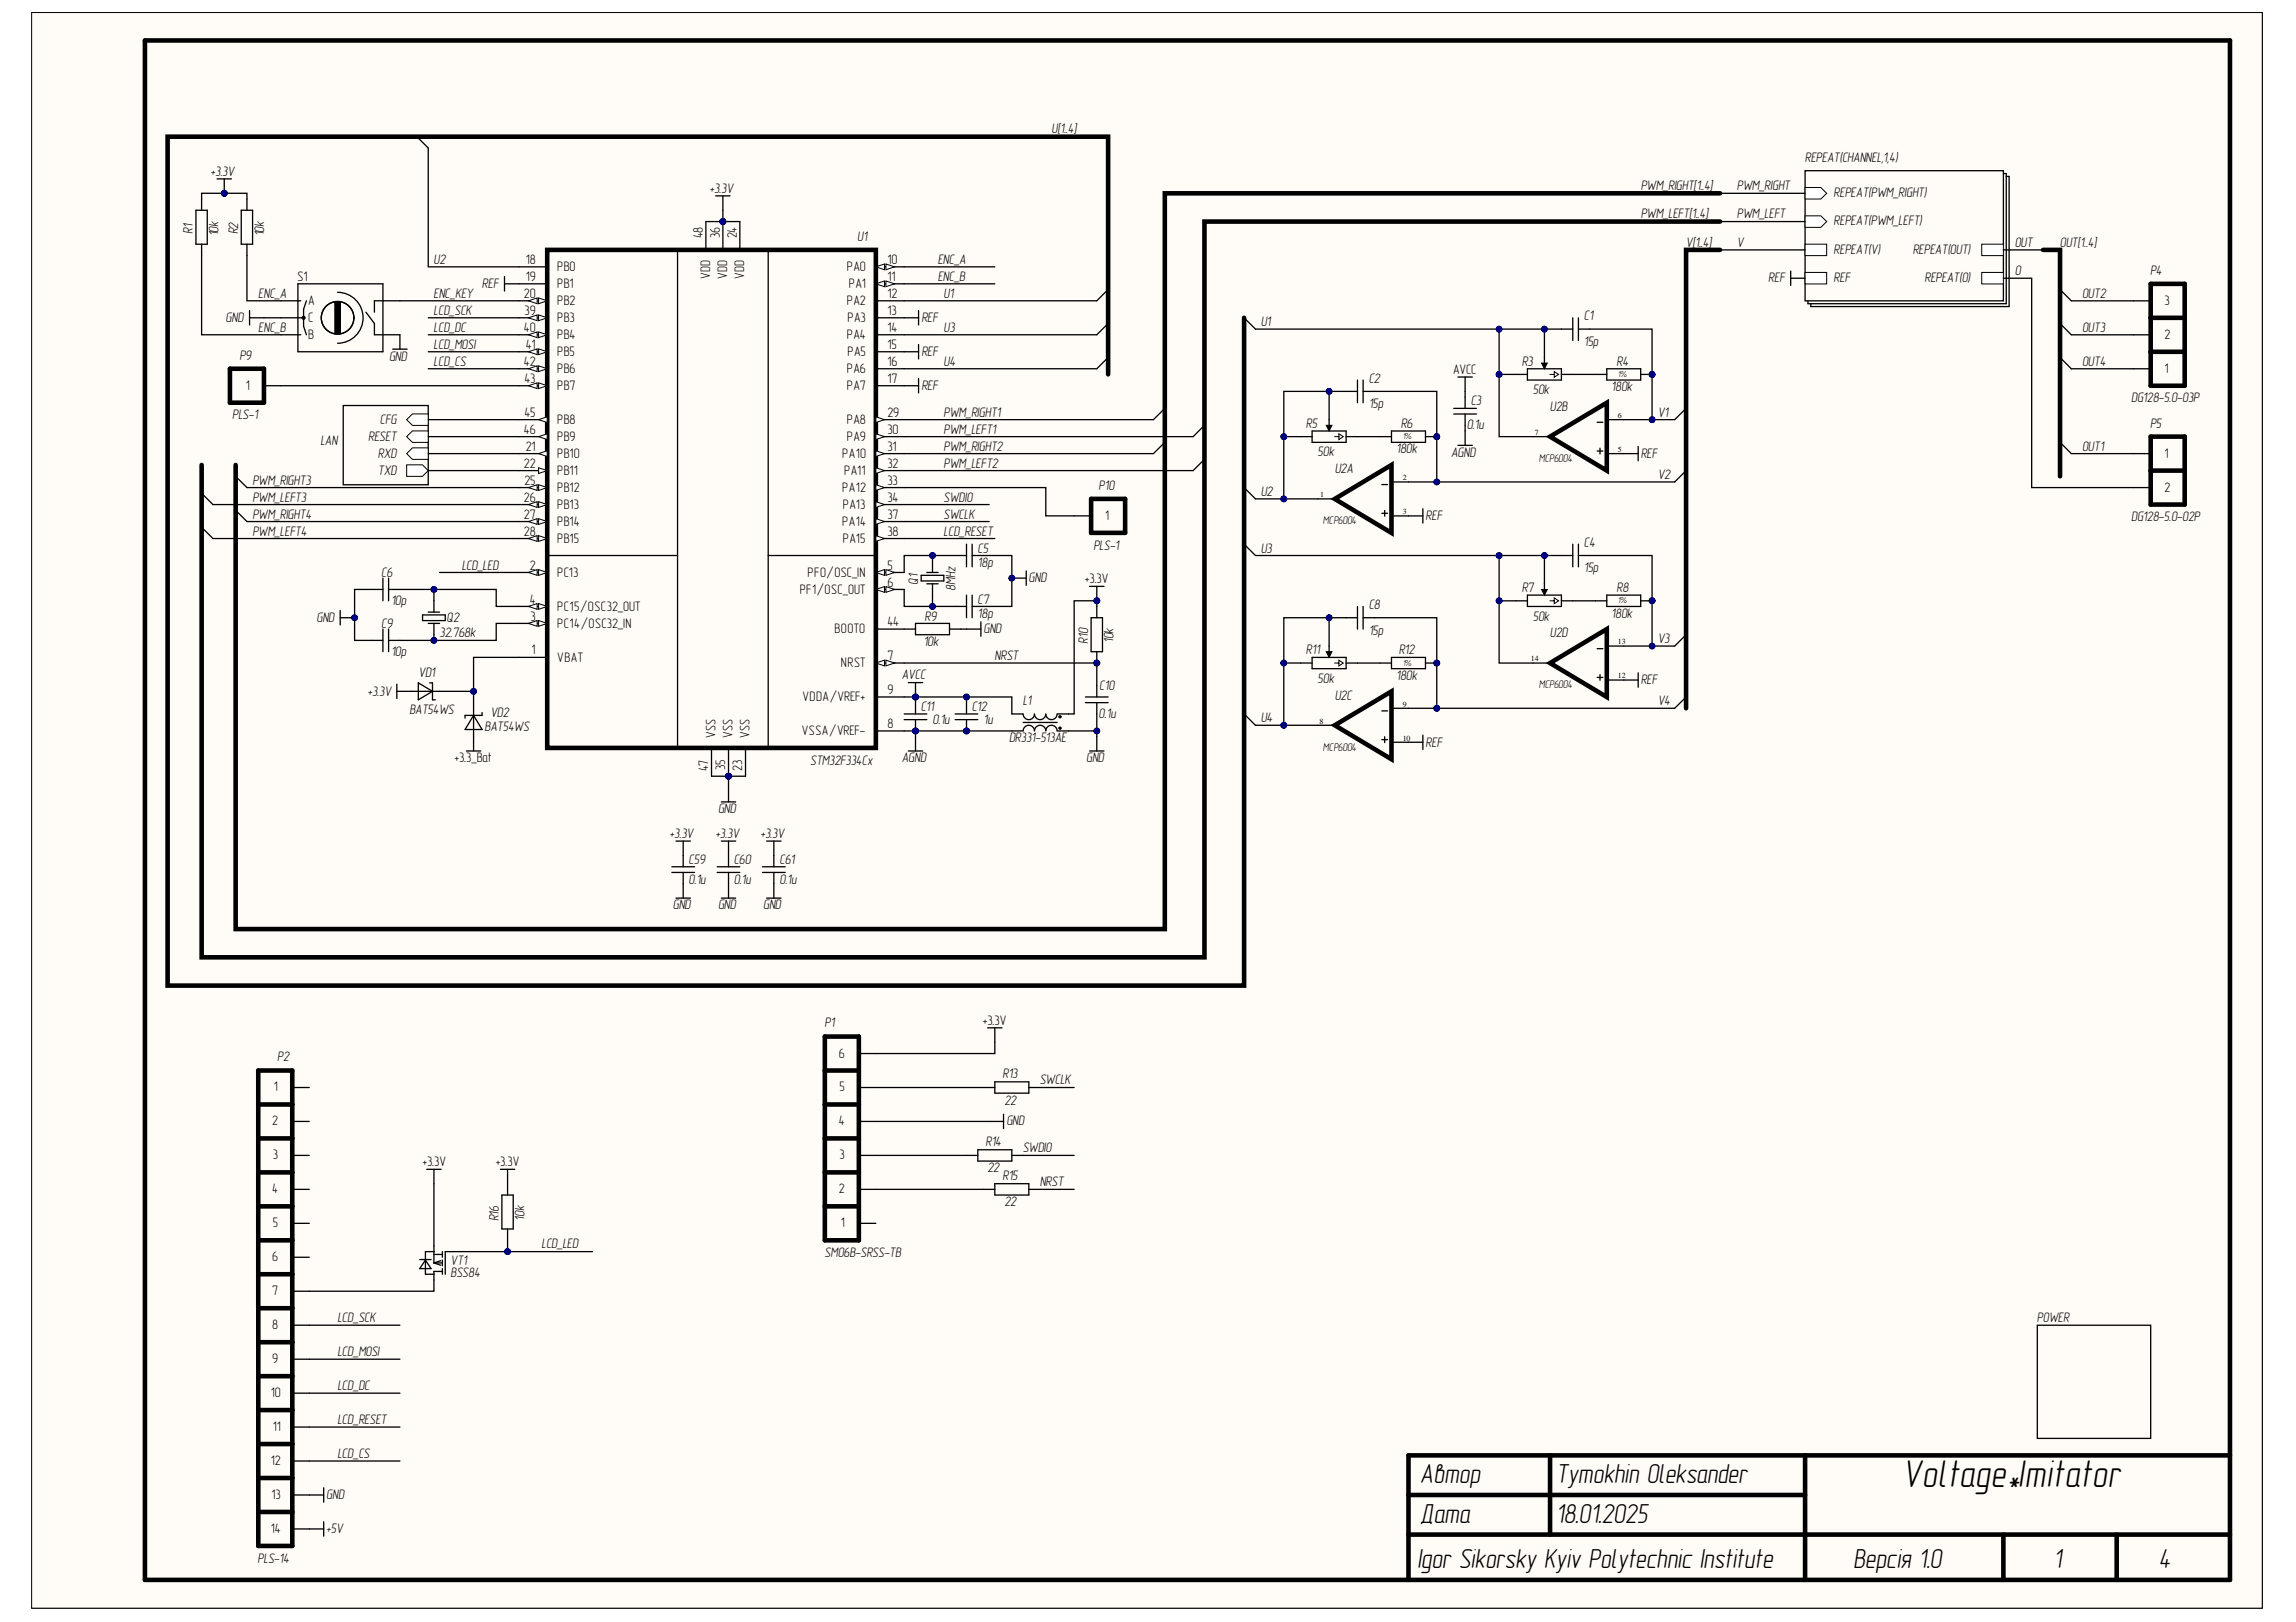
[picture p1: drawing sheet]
<svg xmlns="http://www.w3.org/2000/svg" width="297mm" height="210mm" viewBox="0 0 297 210" stroke-linecap="round" stroke-linejoin="round" font-family="sans-serif">
<defs><g id="words">
<g font-size="5">
<text x="246.1" y="192.4">Voltage Imitator</text>
<text x="259.1" y="194.6">*</text>
</g>
<g font-size="3.6">
<text x="183.7" y="192">Автор</text>
<text x="201.3" y="192">Tymokhin Oleksander</text>
<text x="183.7" y="197">Дата</text>
<text x="201.3" y="197">18.01.2025</text>
<text x="183.3" y="203">Igor Sikorsky Kyiv Polytechnic Institute</text>
<text x="239.8" y="203">Версiя 1.0</text>
<text x="265.6" y="203">1</text>
<text x="279.3" y="203">4</text>
</g>
<g font-size="1.8">
<text x="136" y="17.2">U[1..4]</text>
<text x="27.2" y="22.7">+3.3V</text>
<text x="233.5" y="21">REPEAT(CHANNEL,1,4)</text>
<text x="91.8" y="24.9">+3.3V</text>
<text x="212.3" y="24.6">PWM_RIGHT[1..4]</text>
<text x="212.3" y="28.2">PWM_LEFT[1..4]</text>
<text x="224.7" y="24.6">PWM_RIGHT</text>
<text x="224.7" y="28.2">PWM_LEFT</text>
<text x="237.2" y="29.2">REPEAT(PWM_LEFT)</text>
<text x="237.2" y="25.5">REPEAT(PWM_RIGHT)</text>
<text x="25" y="30.3" transform="rotate(-90 25 30.3)">R1</text>
<text x="28.3" y="30.6" transform="rotate(-90 28.3 30.6)">10k</text>
<text x="30.8" y="30.3" transform="rotate(-90 30.8 30.3)">R2</text>
<text x="34.2" y="30.6" transform="rotate(-90 34.2 30.6)">10k</text>
<text x="56.1" y="34.1">U2</text>
<text x="68" y="34.1">18</text>
<text x="72.1" y="35.1">PB0</text>
<text x="90.9" y="30.8" transform="rotate(-90 90.9 30.8)">48</text>
<text x="93.1" y="30.8" transform="rotate(-90 93.1 30.8)">36</text>
<text x="95.3" y="30.8" transform="rotate(-90 95.3 30.8)">24</text>
<text x="109.6" y="35.1">PA0</text>
<text x="110.9" y="31.2">U1</text>
<text x="114.8" y="34.1">10</text>
<text x="121.3" y="34.1">ENC_A</text>
<text x="218.1" y="31.9">V[1..4]</text>
<text x="224.7" y="31.9">V</text>
<text x="237.2" y="32.9">REPEAT(V)</text>
<text x="247.5" y="32.9">REPEAT(OUT)</text>
<text x="260.7" y="31.9">OUT</text>
<text x="260.7" y="35.6">O</text>
<text x="266.5" y="31.9">OUT[1..4]</text>
<text x="278.2" y="35.6">P4</text>
<text x="29.2" y="41.7">GND</text>
<text x="33.4" y="38.5">ENC_A</text>
<text x="38.5" y="36.3">S1</text>
<text x="39.8" y="39.5">A</text>
<text x="39.8" y="41.7">C</text>
<text x="56.1" y="40.7">LCD_SCK</text>
<text x="56.1" y="38.5">ENC_KEY</text>
<text x="62.4" y="37.3">REF</text>
<text x="67.8" y="38.5">20</text>
<text x="67.8" y="40.7">39</text>
<text x="68" y="36.3">19</text>
<text x="72.1" y="41.7">PB3</text>
<text x="72.1" y="39.5">PB2</text>
<text x="72.1" y="37.3">PB1</text>
<text x="91.9" y="36.1" transform="rotate(-90 91.9 36.1)">VDD</text>
<text x="94.1" y="36.1" transform="rotate(-90 94.1 36.1)">VDD</text>
<text x="96.3" y="36.1" transform="rotate(-90 96.3 36.1)">VDD</text>
<text x="109.6" y="39.5">PA2</text>
<text x="109.6" y="41.7">PA3</text>
<text x="109.8" y="37.3">PA1</text>
<text x="114.8" y="40.7">13</text>
<text x="114.8" y="38.5">12</text>
<text x="114.8" y="36.3">11</text>
<text x="119.2" y="41.7">REF</text>
<text x="121.3" y="36.3">ENC_B</text>
<text x="122.1" y="38.5">U1</text>
<text x="204.9" y="41.4">C1</text>
<text x="228.8" y="36.5">REF</text>
<text x="237.2" y="36.5">REF</text>
<text x="249" y="36.5">REPEAT(O)</text>
<text x="269.4" y="38.5">OUT2</text>
<text x="280" y="39.5">3</text>
<text x="31" y="46.6">P9</text>
<text x="33.4" y="42.9">ENC_B</text>
<text x="39.8" y="43.9">B</text>
<text x="50.3" y="46.7">GND</text>
<text x="56.1" y="45.1">LCD_MOSI</text>
<text x="56.1" y="42.9">LCD_DC</text>
<text x="56.1" y="47.3">LCD_CS</text>
<text x="67.8" y="47.3">42</text>
<text x="67.8" y="42.9">40</text>
<text x="68" y="45.1">41</text>
<text x="72.1" y="46.1">PB5</text>
<text x="72.1" y="43.9">PB4</text>
<text x="109.6" y="43.9">PA4</text>
<text x="109.6" y="46.1">PA5</text>
<text x="114.8" y="47.3">16</text>
<text x="114.8" y="45.1">15</text>
<text x="114.8" y="42.9">14</text>
<text x="119.2" y="46.1">REF</text>
<text x="122.1" y="42.9">U3</text>
<text x="122.1" y="47.3">U4</text>
<text x="163.1" y="42.2">U1</text>
<text x="196.9" y="47.3">R3</text>
<text x="204.9" y="44.8">15p</text>
<text x="209.1" y="47.3">R4</text>
<text x="269.4" y="42.9">OUT3</text>
<text x="269.4" y="47.3">OUT4</text>
<text x="280" y="43.9">2</text>
<text x="31.8" y="50.5">1</text>
<text x="67.8" y="53.9">45</text>
<text x="67.8" y="49.5">43</text>
<text x="72.1" y="48.3">PB6</text>
<text x="72.1" y="50.5">PB7</text>
<text x="109.6" y="48.3">PA6</text>
<text x="109.6" y="50.5">PA7</text>
<text x="114.8" y="53.9">29</text>
<text x="114.8" y="49.5">17</text>
<text x="119.2" y="50.5">REF</text>
<text x="122.1" y="53.9">PWM_RIGHT1</text>
<text x="177.1" y="49.5">C2</text>
<text x="177.1" y="52.8">15p</text>
<text x="188" y="48.3">AVCC</text>
<text x="190.3" y="52.4">C3</text>
<text x="198.3" y="51">50k</text>
<text x="200.5" y="53.2">U2B</text>
<text x="208.5" y="50.6">180k</text>
<text x="214.5" y="53.9">V1</text>
<text x="275.7" y="52.1">DG128-5.0-03P</text>
<text x="280" y="48.3">1</text>
<text x="30" y="54.3">PLS-1</text>
<text x="41.5" y="57.6">LAN</text>
<text x="47.6" y="57.1">RESET</text>
<text x="48.9" y="59.3">RXD</text>
<text x="49.2" y="54.9">CFG</text>
<text x="67.8" y="56.1">46</text>
<text x="68" y="58.3">21</text>
<text x="72.1" y="54.9">PB8</text>
<text x="72.1" y="57.1">PB9</text>
<text x="72.1" y="59.3">PB10</text>
<text x="109" y="59.3">PA10</text>
<text x="109.6" y="57.1">PA9</text>
<text x="109.6" y="54.9">PA8</text>
<text x="114.8" y="56.1">30</text>
<text x="114.8" y="58.3">31</text>
<text x="122.1" y="56.1">PWM_LEFT1</text>
<text x="122.1" y="58.3">PWM_RIGHT2</text>
<text x="168.9" y="55.4">R5</text>
<text x="170.5" y="59">50k</text>
<text x="180.6" y="58.7">180k</text>
<text x="181.2" y="55.4">R6</text>
<text x="187.7" y="59.1">AGND</text>
<text x="189.8" y="55.5">0.1u</text>
<text x="212.3" y="59.3">REF</text>
<text x="269.4" y="58.3">OUT1</text>
<text x="278.2" y="55.4">P5</text>
<text x="280" y="59.3">1</text>
<text x="32.7" y="62.7">PWM_RIGHT3</text>
<text x="32.7" y="64.9">PWM_LEFT3</text>
<text x="48.9" y="61.4">TXD</text>
<text x="67.8" y="60.5">22</text>
<text x="67.8" y="64.9">26</text>
<text x="67.8" y="62.7">25</text>
<text x="72.1" y="61.4">PB11</text>
<text x="72.1" y="63.6">PB12</text>
<text x="72.1" y="65.8">PB13</text>
<text x="109" y="63.6">PA12</text>
<text x="109" y="65.8">PA13</text>
<text x="109.2" y="61.4">PA11</text>
<text x="114.8" y="64.9">34</text>
<text x="114.8" y="62.7">33</text>
<text x="114.8" y="60.5">32</text>
<text x="122.1" y="60.5">PWM_LEFT2</text>
<text x="122.1" y="64.9">SWDIO</text>
<text x="142.1" y="63.4">P10</text>
<text x="163.1" y="64.2">U2</text>
<text x="172.7" y="61.2">U2A</text>
<text x="214.5" y="62">V2</text>
<text x="280" y="63.6">2</text>
<text x="32.7" y="69.3">PWM_LEFT4</text>
<text x="32.7" y="67.1">PWM_RIGHT4</text>
<text x="67.8" y="67.1">27</text>
<text x="67.8" y="69.3">28</text>
<text x="72.1" y="68">PB14</text>
<text x="72.1" y="70.2">PB15</text>
<text x="109" y="68">PA14</text>
<text x="109" y="70.2">PA15</text>
<text x="114.8" y="69.3">38</text>
<text x="114.8" y="67.1">37</text>
<text x="122.1" y="67.1">SWCLK</text>
<text x="122.1" y="69.3">LCD_RESET</text>
<text x="126.5" y="71.5">C5</text>
<text x="141.5" y="71.2">PLS-1</text>
<text x="143" y="67.3">1</text>
<text x="163.1" y="71.5">U3</text>
<text x="184.4" y="67.3">REF</text>
<text x="204.9" y="70.7">C4</text>
<text x="275.7" y="67.5">DG128-5.0-02P</text>
<text x="49.3" y="74.6">C6</text>
<text x="59.7" y="73.7">LCD_LED</text>
<text x="68.5" y="73.7">2</text>
<text x="72.1" y="74.6">PC13</text>
<text x="103.5" y="76.8">PF1/OSC_OUT</text>
<text x="104.5" y="74.6">PF0/OSC_IN</text>
<text x="114.8" y="75.9">6</text>
<text x="114.8" y="73.7">5</text>
<text x="118.8" y="75.7" transform="rotate(-90 118.8 75.7)">Q1</text>
<text x="123.6" y="76.5" transform="rotate(-90 123.6 76.5)">8MHz</text>
<text x="126.5" y="73.4">18p</text>
<text x="133.1" y="75.3">GND</text>
<text x="140.4" y="75.5">+3.3V</text>
<text x="196.9" y="76.6">R7</text>
<text x="204.9" y="74">15p</text>
<text x="209.1" y="76.6">R8</text>
<text x="40.9" y="80.5">GND</text>
<text x="49.3" y="81.2">C9</text>
<text x="50.6" y="78.3">10p</text>
<text x="56.9" y="82.5">32.768k</text>
<text x="57.8" y="80.5">Q2</text>
<text x="68.5" y="78.1">4</text>
<text x="68.6" y="80.3">3</text>
<text x="72.1" y="79">PC15/OSC32_OUT</text>
<text x="72.1" y="81.2">PC14/OSC32_IN</text>
<text x="107.9" y="81.9">BOOT0</text>
<text x="114.8" y="81">44</text>
<text x="119.5" y="83.6">10k</text>
<text x="119.6" y="80.3">R9</text>
<text x="126.5" y="78.1">C7</text>
<text x="126.5" y="80">18p</text>
<text x="127.2" y="81.9">GND</text>
<text x="140.8" y="83.3" transform="rotate(-90 140.8 83.3)">R10</text>
<text x="144.1" y="83.3" transform="rotate(-90 144.1 83.3)">10k</text>
<text x="177.1" y="78.8">C8</text>
<text x="177.1" y="82.2">15p</text>
<text x="198.3" y="80.3">50k</text>
<text x="200.5" y="82.5">U2D</text>
<text x="208.5" y="80">180k</text>
<text x="214.5" y="83.2">V3</text>
<text x="50.6" y="84.9">10p</text>
<text x="54.1" y="87.6">VD1</text>
<text x="68.8" y="84.7">1</text>
<text x="72.1" y="85.6">VBAT</text>
<text x="108.8" y="86.3">NRST</text>
<text x="114.8" y="85.4">7</text>
<text x="114.8" y="89.8">9</text>
<text x="116.7" y="87.9">AVCC</text>
<text x="128.7" y="85.4">NRST</text>
<text x="142.2" y="89.3">C10</text>
<text x="168.9" y="84.7">R11</text>
<text x="170.5" y="88.3">50k</text>
<text x="180.6" y="88">180k</text>
<text x="181" y="84.7">R12</text>
<text x="212.3" y="88.5">REF</text>
<text x="47.5" y="90">+3.3V</text>
<text x="53" y="92.4">BAT54WS</text>
<text x="62.7" y="94.6">BAT54WS</text>
<text x="63.5" y="92.7">VD2</text>
<text x="92.6" y="95.5" transform="rotate(-90 92.6 95.5)">VSS</text>
<text x="94.8" y="95.5" transform="rotate(-90 94.8 95.5)">VSS</text>
<text x="97" y="95.5" transform="rotate(-90 97 95.5)">VSS</text>
<text x="103.7" y="95.1">VSSA/VREF-</text>
<text x="103.8" y="90.7">VDDA/VREF+</text>
<text x="114.8" y="94.2">8</text>
<text x="119.1" y="92">C11</text>
<text x="120.6" y="93.7">0.1u</text>
<text x="125.7" y="92">C12</text>
<text x="127.2" y="93.7">1u</text>
<text x="132.3" y="91.3">L1</text>
<text x="142.1" y="92.9">0.1u</text>
<text x="163.1" y="93.5">U4</text>
<text x="172.7" y="90.5">U2C</text>
<text x="214.5" y="91.3">V4</text>
<text x="58.8" y="98.6">+3.3_Bat</text>
<text x="91.6" y="99.8" transform="rotate(-90 91.6 99.8)">47</text>
<text x="93.8" y="99.7" transform="rotate(-90 93.8 99.7)">35</text>
<text x="96" y="99.7" transform="rotate(-90 96 99.7)">23</text>
<text x="104.8" y="99">STM32F334Cx</text>
<text x="116.7" y="98.6">AGND</text>
<text x="130.5" y="96">DR331-513AE</text>
<text x="140.5" y="98.6">GND</text>
<text x="184.4" y="96.6">REF</text>
<text x="92.9" y="105.2">GND</text>
<text x="86.6" y="108.4">+3.3V</text>
<text x="89.1" y="111.7">C59</text>
<text x="92.6" y="108.4">+3.3V</text>
<text x="94.9" y="111.7">C60</text>
<text x="98.4" y="108.4">+3.3V</text>
<text x="100.8" y="111.7">C61</text>
<text x="87.1" y="117.7">GND</text>
<text x="89.1" y="114.4">0.1u</text>
<text x="92.9" y="117.7">GND</text>
<text x="94.9" y="114.4">0.1u</text>
<text x="98.7" y="117.7">GND</text>
<text x="100.8" y="114.4">0.1u</text>
<text x="35.9" y="137.4">P2</text>
<text x="106.7" y="133">P1</text>
<text x="108.5" y="136.9">6</text>
<text x="127.2" y="132.6">+3.3V</text>
<text x="35.4" y="141.2">1</text>
<text x="108.6" y="141.2">5</text>
<text x="129.7" y="139.6">R13</text>
<text x="129.9" y="142.9">22</text>
<text x="134.5" y="140.3">SWCLK</text>
<text x="35.2" y="145.6">2</text>
<text x="108.5" y="145.6">4</text>
<text x="127.5" y="148.3">R14</text>
<text x="130.2" y="145.6">GND</text>
<text x="132.3" y="149.1">SWDIO</text>
<text x="35.2" y="154.4">4</text>
<text x="35.3" y="150">3</text>
<text x="54.7" y="150.9">+3.3V</text>
<text x="64.1" y="150.9">+3.3V</text>
<text x="108.5" y="154.4">2</text>
<text x="108.6" y="150">3</text>
<text x="127.7" y="151.7">22</text>
<text x="129.7" y="152.7">R15</text>
<text x="134.5" y="153.5">NRST</text>
<text x="35.3" y="158.8">5</text>
<text x="64.5" y="158.1" transform="rotate(-90 64.5 158.1)">R16</text>
<text x="67.8" y="158" transform="rotate(-90 67.8 158)">10k</text>
<text x="70" y="161.5">LCD_LED</text>
<text x="108.8" y="158.8">1</text>
<text x="129.9" y="156.1">22</text>
<text x="35.2" y="163.2">6</text>
<text x="35.2" y="167.6">7</text>
<text x="58.3" y="163.7">VT1</text>
<text x="58.3" y="165.3">BSS84</text>
<text x="106.7" y="162.7">SM06B-SRSS-TB</text>
<text x="35.2" y="172">8</text>
<text x="43.7" y="171.1">LCD_SCK</text>
<text x="263.5" y="171.1">POWER</text>
<text x="35.2" y="176.4">9</text>
<text x="43.7" y="175.5">LCD_MOSI</text>
<text x="43.7" y="179.9">LCD_DC</text>
<text x="35" y="180.8">10</text>
<text x="35.3" y="185.2">11</text>
<text x="43.7" y="184.3">LCD_RESET</text>
<text x="35" y="189.6">12</text>
<text x="43.7" y="188.7">LCD_CS</text>
<text x="35.1" y="194">13</text>
<text x="42.2" y="194">GND</text>
<text x="33.3" y="202.3">PLS-14</text>
<text x="35" y="198.4">14</text>
<text x="42.2" y="198.4">+5V</text>
</g>
<g font-size="1.5">
<text x="199.1" y="59.8">MCP6004</text>
<text x="171.1" y="67.9">MCP6004</text>
<text x="199.1" y="89.1">MCP6004</text>
<text x="171.1" y="97.2">MCP6004</text>
</g>
<g font-size="1.1">
<text x="209.3" y="48.8">1%</text>
<text x="181.5" y="56.8">1%</text>
<text x="209.3" y="78">1%</text>
<text x="181.5" y="86.1">1%</text>
</g>
<g font-size="1">
<text x="198.6" y="56.3">7</text>
<text x="209.3" y="58.5">5</text>
<text x="209.3" y="54.1">6</text>
<text x="170.8" y="64.3">1</text>
<text x="181.5" y="62.1">2</text>
<text x="181.5" y="66.5">3</text>
<text x="209.3" y="83.3">13</text>
<text x="198" y="85.5">14</text>
<text x="209.3" y="87.7">12</text>
<text x="170.7" y="93.7">8</text>
<text x="181.5" y="95.9">10</text>
<text x="181.5" y="91.5">9</text>
</g>
</g></defs>
<path d="M4.1 1.6h288.6v206.5h-288.6z" fill-rule="evenodd" fill="#fffcf8"/>
<path d="M4.1 1.6h288.6v206.5h-288.6z" fill="none" stroke="#000" stroke-width=".13"/>
<path d="M4.1 1.6h288.6v206.5h-288.6z" fill-rule="evenodd" fill="#fffcf8"/>
<path d="M4.1 1.6h288.6v206.5h-288.6z" fill="none" stroke="#000" stroke-width=".13"/>
<path d="M18.7 5.2h269.8v199.3h-269.8zM182.2 198.6h106.3M182.2 193.5h51.3M200.5 188.3v10.3M233.5 188.3v16.2M259.2 198.6v5.9M273.8 198.6v5.9M288.5 188.3h-106.3v16.2" fill="none" stroke="#000" stroke-width=".59"/>
<circle cx="94.3" cy="100.5" r=".37" fill="#000080"/>
<circle cx="94.3" cy="100.5" r=".37" fill="none" stroke="#000080" stroke-width=".13"/>
<circle cx="93.5" cy="28.7" r=".37" fill="#000080"/>
<circle cx="93.5" cy="28.7" r=".37" fill="none" stroke="#000080" stroke-width=".13"/>
<path d="M70.8 32.3h42.5v64.5h-42.5z" fill="none" stroke="#000" stroke-width=".59"/>
<path d="M113.3 76.3h3.7" fill="none" stroke="#000" stroke-width=".17"/>
<path d="M113.3 76.3l1.1-.4v.8z" fill="#f8fcff"/>
<path d="M113.3 76.3l1.1-.4v.8z" fill="none" stroke="#000" stroke-width=".13"/>
<path d="M114.6 75.9l1.1 .4-1.1 .4z" fill="#f8fcff"/>
<path d="M114.6 75.9l1.1 .4-1.1 .4z" fill="none" stroke="#000" stroke-width=".13"/>
<path d="M113.3 74.1h3.7" fill="none" stroke="#000" stroke-width=".17"/>
<path d="M113.3 74.1l1.1-.4v.8z" fill="#f8fcff"/>
<path d="M113.3 74.1l1.1-.4v.8z" fill="none" stroke="#000" stroke-width=".13"/>
<path d="M114.6 73.7l1.1 .4-1.1 .4z" fill="#f8fcff"/>
<path d="M114.6 73.7l1.1 .4-1.1 .4z" fill="none" stroke="#000" stroke-width=".13"/>
<path d="M67.1 54.3h3.7" fill="none" stroke="#000" stroke-width=".17"/>
<path d="M69.7 54.3l1.1-.4v.8z" fill="#f8fcff"/>
<path d="M69.7 54.3l1.1-.4v.8z" fill="none" stroke="#000" stroke-width=".13"/>
<path d="M67.1 56.5h3.7" fill="none" stroke="#000" stroke-width=".17"/>
<path d="M69.7 56.5l1.1-.4v.8z" fill="#f8fcff"/>
<path d="M69.7 56.5l1.1-.4v.8z" fill="none" stroke="#000" stroke-width=".13"/>
<path d="M67.1 47.7h3.7" fill="none" stroke="#000" stroke-width=".17"/>
<path d="M69.7 47.3l1.1 .4-1.1 .4z" fill="#f8fcff"/>
<path d="M69.7 47.3l1.1 .4-1.1 .4z" fill="none" stroke="#000" stroke-width=".13"/>
<path d="M68.4 47.7l1.1-.4v.8z" fill="#f8fcff"/>
<path d="M68.4 47.7l1.1-.4v.8z" fill="none" stroke="#000" stroke-width=".13"/>
<path d="M67.1 45.5h3.7" fill="none" stroke="#000" stroke-width=".17"/>
<path d="M69.7 45.1l1.1 .4-1.1 .4z" fill="#f8fcff"/>
<path d="M69.7 45.1l1.1 .4-1.1 .4z" fill="none" stroke="#000" stroke-width=".13"/>
<path d="M68.4 45.5l1.1-.4v.8z" fill="#f8fcff"/>
<path d="M68.4 45.5l1.1-.4v.8z" fill="none" stroke="#000" stroke-width=".13"/>
<path d="M67.1 43.3h3.7" fill="none" stroke="#000" stroke-width=".17"/>
<path d="M69.7 43l1.1 .3-1.1 .4z" fill="#f8fcff"/>
<path d="M69.7 43l1.1 .3-1.1 .4z" fill="none" stroke="#000" stroke-width=".13"/>
<path d="M68.4 43.3l1.1-.3v.7z" fill="#f8fcff"/>
<path d="M68.4 43.3l1.1-.3v.7z" fill="none" stroke="#000" stroke-width=".13"/>
<path d="M67.1 41.1h3.7" fill="none" stroke="#000" stroke-width=".17"/>
<path d="M69.7 40.8l1.1 .3-1.1 .4z" fill="#f8fcff"/>
<path d="M69.7 40.8l1.1 .3-1.1 .4z" fill="none" stroke="#000" stroke-width=".13"/>
<path d="M68.4 41.1l1.1-.3v.7z" fill="#f8fcff"/>
<path d="M68.4 41.1l1.1-.3v.7z" fill="none" stroke="#000" stroke-width=".13"/>
<path d="M67.1 38.9h3.7" fill="none" stroke="#000" stroke-width=".17"/>
<path d="M69.7 38.6l1.1 .3-1.1 .4z" fill="#f8fcff"/>
<path d="M69.7 38.6l1.1 .3-1.1 .4z" fill="none" stroke="#000" stroke-width=".13"/>
<path d="M68.4 38.9l1.1-.3v.7z" fill="#f8fcff"/>
<path d="M68.4 38.9l1.1-.3v.7z" fill="none" stroke="#000" stroke-width=".13"/>
<path d="M67.1 36.7h3.7M67.1 34.5h3.7M113.3 56.5h3.7" fill="none" stroke="#000" stroke-width=".17"/>
<path d="M113.3 56.1l1.1 .4-1.1 .4z" fill="#f8fcff"/>
<path d="M113.3 56.1l1.1 .4-1.1 .4z" fill="none" stroke="#000" stroke-width=".13"/>
<path d="M113.3 54.3h3.7" fill="none" stroke="#000" stroke-width=".17"/>
<path d="M113.3 53.9l1.1 .4-1.1 .4z" fill="#f8fcff"/>
<path d="M113.3 53.9l1.1 .4-1.1 .4z" fill="none" stroke="#000" stroke-width=".13"/>
<path d="M113.3 38.9h3.7M113.3 47.7h3.7M113.3 45.5h3.7M113.3 43.3h3.7M113.3 41.1h3.7M113.3 69.7h3.7" fill="none" stroke="#000" stroke-width=".17"/>
<path d="M113.3 69.3l1.1 .4-1.1 .4z" fill="#f8fcff"/>
<path d="M113.3 69.3l1.1 .4-1.1 .4z" fill="none" stroke="#000" stroke-width=".13"/>
<path d="M113.3 67.5h3.7" fill="none" stroke="#000" stroke-width=".17"/>
<path d="M113.3 67.1l1.1 .4-1.1 .4z" fill="#f8fcff"/>
<path d="M113.3 67.1l1.1 .4-1.1 .4z" fill="none" stroke="#000" stroke-width=".13"/>
<path d="M113.3 65.3h3.7" fill="none" stroke="#000" stroke-width=".17"/>
<path d="M113.3 64.9l1.1 .4-1.1 .4z" fill="#f8fcff"/>
<path d="M113.3 64.9l1.1 .4-1.1 .4z" fill="none" stroke="#000" stroke-width=".13"/>
<path d="M113.3 63.1h3.7" fill="none" stroke="#000" stroke-width=".17"/>
<path d="M113.3 62.7l1.1 .4-1.1 .4z" fill="#f8fcff"/>
<path d="M113.3 62.7l1.1 .4-1.1 .4z" fill="none" stroke="#000" stroke-width=".13"/>
<path d="M113.3 60.9h3.7" fill="none" stroke="#000" stroke-width=".17"/>
<path d="M113.3 60.5l1.1 .4-1.1 .4z" fill="#f8fcff"/>
<path d="M113.3 60.5l1.1 .4-1.1 .4z" fill="none" stroke="#000" stroke-width=".13"/>
<path d="M113.3 58.7h3.7" fill="none" stroke="#000" stroke-width=".17"/>
<path d="M113.3 58.3l1.1 .4-1.1 .4z" fill="#f8fcff"/>
<path d="M113.3 58.3l1.1 .4-1.1 .4z" fill="none" stroke="#000" stroke-width=".13"/>
<path d="M113.3 36.7h3.7" fill="none" stroke="#000" stroke-width=".17"/>
<path d="M113.3 36.7l1.1-.3v.7z" fill="#f8fcff"/>
<path d="M113.3 36.7l1.1-.3v.7z" fill="none" stroke="#000" stroke-width=".13"/>
<path d="M114.6 36.4l1.1 .3-1.1 .4z" fill="#f8fcff"/>
<path d="M114.6 36.4l1.1 .3-1.1 .4z" fill="none" stroke="#000" stroke-width=".13"/>
<path d="M113.3 34.5h3.7" fill="none" stroke="#000" stroke-width=".17"/>
<path d="M113.3 34.5l1.1-.3v.7z" fill="#f8fcff"/>
<path d="M113.3 34.5l1.1-.3v.7z" fill="none" stroke="#000" stroke-width=".13"/>
<path d="M114.6 34.2l1.1 .3-1.1 .4z" fill="#f8fcff"/>
<path d="M114.6 34.2l1.1 .3-1.1 .4z" fill="none" stroke="#000" stroke-width=".13"/>
<path d="M113.3 85.8h3.7" fill="none" stroke="#000" stroke-width=".17"/>
<path d="M113.3 85.8l1.1-.4v.8z" fill="#f8fcff"/>
<path d="M113.3 85.8l1.1-.4v.8z" fill="none" stroke="#000" stroke-width=".13"/>
<path d="M114.6 85.4l1.1 .4-1.1 .4z" fill="#f8fcff"/>
<path d="M114.6 85.4l1.1 .4-1.1 .4z" fill="none" stroke="#000" stroke-width=".13"/>
<path d="M99.4 32.3v64.5M67.1 49.9h3.7M113.3 49.9h3.7M99.4 71.9h13.9M113.3 81.4h3.7" fill="none" stroke="#000" stroke-width=".17"/>
<path d="M69.7 49.5l1.1 .4-1.1 .4z" fill="#f8fcff"/>
<path d="M69.7 49.5l1.1 .4-1.1 .4z" fill="none" stroke="#000" stroke-width=".13"/>
<path d="M68.4 49.9l1.1-.4v.8z" fill="#f8fcff"/>
<path d="M68.4 49.9l1.1-.4v.8z" fill="none" stroke="#000" stroke-width=".13"/>
<path d="M67.1 58.7h3.7" fill="none" stroke="#000" stroke-width=".17"/>
<path d="M69.7 58.7l1.1-.4v.8z" fill="#f8fcff"/>
<path d="M69.7 58.7l1.1-.4v.8z" fill="none" stroke="#000" stroke-width=".13"/>
<path d="M67.1 60.9h3.7" fill="none" stroke="#000" stroke-width=".17"/>
<path d="M69.7 60.5l1.1 .4-1.1 .4z" fill="#f8fcff"/>
<path d="M69.7 60.5l1.1 .4-1.1 .4z" fill="none" stroke="#000" stroke-width=".13"/>
<path d="M67.1 63.1h3.7" fill="none" stroke="#000" stroke-width=".17"/>
<path d="M69.7 62.7l1.1 .4-1.1 .4z" fill="#f8fcff"/>
<path d="M69.7 62.7l1.1 .4-1.1 .4z" fill="none" stroke="#000" stroke-width=".13"/>
<path d="M68.4 63.1l1.1-.4v.8z" fill="#f8fcff"/>
<path d="M68.4 63.1l1.1-.4v.8z" fill="none" stroke="#000" stroke-width=".13"/>
<path d="M67.1 65.3h3.7" fill="none" stroke="#000" stroke-width=".17"/>
<path d="M69.7 64.9l1.1 .4-1.1 .4z" fill="#f8fcff"/>
<path d="M69.7 64.9l1.1 .4-1.1 .4z" fill="none" stroke="#000" stroke-width=".13"/>
<path d="M68.4 65.3l1.1-.4v.8z" fill="#f8fcff"/>
<path d="M68.4 65.3l1.1-.4v.8z" fill="none" stroke="#000" stroke-width=".13"/>
<path d="M67.1 67.5h3.7" fill="none" stroke="#000" stroke-width=".17"/>
<path d="M69.7 67.1l1.1 .4-1.1 .4z" fill="#f8fcff"/>
<path d="M69.7 67.1l1.1 .4-1.1 .4z" fill="none" stroke="#000" stroke-width=".13"/>
<path d="M68.4 67.5l1.1-.4v.8z" fill="#f8fcff"/>
<path d="M68.4 67.5l1.1-.4v.8z" fill="none" stroke="#000" stroke-width=".13"/>
<path d="M67.1 69.7h3.7" fill="none" stroke="#000" stroke-width=".17"/>
<path d="M69.7 69.3l1.1 .4-1.1 .4z" fill="#f8fcff"/>
<path d="M69.7 69.3l1.1 .4-1.1 .4z" fill="none" stroke="#000" stroke-width=".13"/>
<path d="M68.4 69.7l1.1-.4v.8z" fill="#f8fcff"/>
<path d="M68.4 69.7l1.1-.4v.8z" fill="none" stroke="#000" stroke-width=".13"/>
<path d="M87.7 32.3v64.5M67.1 74.1h3.7M70.8 71.9h16.9" fill="none" stroke="#000" stroke-width=".17"/>
<path d="M69.7 73.7l1.1 .4-1.1 .4z" fill="#f8fcff"/>
<path d="M69.7 73.7l1.1 .4-1.1 .4z" fill="none" stroke="#000" stroke-width=".13"/>
<path d="M68.4 74.1l1.1-.4v.8z" fill="#f8fcff"/>
<path d="M68.4 74.1l1.1-.4v.8z" fill="none" stroke="#000" stroke-width=".13"/>
<path d="M67.1 78.5h3.7" fill="none" stroke="#000" stroke-width=".17"/>
<path d="M69.7 78.1l1.1 .4-1.1 .4z" fill="#f8fcff"/>
<path d="M69.7 78.1l1.1 .4-1.1 .4z" fill="none" stroke="#000" stroke-width=".13"/>
<path d="M68.4 78.5l1.1-.4v.8z" fill="#f8fcff"/>
<path d="M68.4 78.5l1.1-.4v.8z" fill="none" stroke="#000" stroke-width=".13"/>
<path d="M67.1 80.7h3.7" fill="none" stroke="#000" stroke-width=".17"/>
<path d="M69.7 80.3l1.1 .4-1.1 .4z" fill="#f8fcff"/>
<path d="M69.7 80.3l1.1 .4-1.1 .4z" fill="none" stroke="#000" stroke-width=".13"/>
<path d="M68.4 80.7l1.1-.4v.8z" fill="#f8fcff"/>
<path d="M68.4 80.7l1.1-.4v.8z" fill="none" stroke="#000" stroke-width=".13"/>
<path d="M67.1 85.1h3.7M94.2 96.8v3.7M113.3 94.6h3.7M113.3 90.2h3.7" fill="none" stroke="#000" stroke-width=".17"/>
<circle cx="94.3" cy="100.5" r=".37" fill="#000080"/>
<circle cx="94.3" cy="100.5" r=".37" fill="none" stroke="#000080" stroke-width=".13"/>
<path d="M91.3 28.7v3.6M93.5 28.7v3.6M92.1 96.8v3.7M96.4 96.8v3.7" fill="none" stroke="#000" stroke-width=".17"/>
<circle cx="93.5" cy="28.7" r=".37" fill="#000080"/>
<circle cx="93.5" cy="28.7" r=".37" fill="none" stroke="#000080" stroke-width=".13"/>
<path d="M95.7 28.7v3.6M198.3 56.5h2.2M206.6 58.4h.8M206.6 54.6h.8M207 58v.7M207.9 58.7h2.2M207.9 54.3h2.2" fill="none" stroke="#000" stroke-width=".17"/>
<path d="M200.5 56.5l7.4-4.4v8.8z" fill="none" stroke="#000" stroke-width=".59"/>
<circle cx="213.7" cy="48.5" r=".37" fill="#000080"/>
<circle cx="213.7" cy="48.5" r=".37" fill="none" stroke="#000080" stroke-width=".13"/>
<path d="M206.4 48.5h1.5M207.9 47.7h4.4v1.5h-4.4zM212.3 48.5h1.4" fill="none" stroke="#000" stroke-width=".17"/>
<circle cx="213.7" cy="48.5" r=".37" fill="#000080"/>
<circle cx="213.7" cy="48.5" r=".37" fill="none" stroke="#000080" stroke-width=".13"/>
<g fill="none" stroke="#000" stroke-width=".17">
<path d="M196.1 48.5h1.5M197.6 47.7h4.4v1.5h-4.4zM199.8 46.3v.7M202 48.5h1.5M202 42.6h1.5M203.5 41.1v3M204.2 41.1v3M204.2 42.6h1.5M198.3 85.8h2.2M206.6 87.7h.8M206.6 83.9h.8M207 87.3v.7"/>
<path d="M207.9 88h2.2M207.9 83.6h2.2"/>
</g>
<path d="M199.4 47h.8l-.4 .7zM200.5 48.5h.6v-.4l.5 .4-.5 .3v-.3" fill="none" stroke="#000" stroke-width=".13"/>
<path d="M199.4 47h.8l-.4 .7z" fill="#000"/>
<path d="M200.5 85.8l7.4-4.4v8.8z" fill="none" stroke="#000" stroke-width=".59"/>
<circle cx="213.7" cy="77.7" r=".37" fill="#000080"/>
<circle cx="213.7" cy="77.7" r=".37" fill="none" stroke="#000080" stroke-width=".13"/>
<path d="M206.4 77.8h1.5M207.9 77h4.4v1.5h-4.4zM212.3 77.8h1.4" fill="none" stroke="#000" stroke-width=".17"/>
<circle cx="213.7" cy="77.7" r=".37" fill="#000080"/>
<circle cx="213.7" cy="77.7" r=".37" fill="none" stroke="#000080" stroke-width=".13"/>
<g fill="none" stroke="#000" stroke-width=".17">
<path d="M170.5 64.6h2.2M178.8 66.4h.7M178.8 62.7h.7M179.1 66.1v.7M180 66.8h2.2M180 62.4h2.2M196.1 77.8h1.5M197.6 77h4.4v1.5h-4.4zM199.8 75.6v.7M202 77.8h1.5M202 71.9h1.5M203.5 70.4v3"/>
<path d="M204.2 70.4v3M204.2 71.9h1.5"/>
</g>
<path d="M199.4 76.3h.8l-.4 .7zM200.5 77.8h.6v-.4l.5 .4-.5 .3v-.3" fill="none" stroke="#000" stroke-width=".13"/>
<path d="M199.4 76.3h.8l-.4 .7z" fill="#000"/>
<path d="M172.7 64.6l7.3-4.4v8.8z" fill="none" stroke="#000" stroke-width=".59"/>
<circle cx="185.9" cy="56.5" r=".37" fill="#000080"/>
<circle cx="185.9" cy="56.5" r=".37" fill="none" stroke="#000080" stroke-width=".13"/>
<path d="M178.5 56.5h1.5M180 55.8h4.4v1.4h-4.4zM184.4 56.5h1.5" fill="none" stroke="#000" stroke-width=".17"/>
<circle cx="185.9" cy="56.5" r=".37" fill="#000080"/>
<circle cx="185.9" cy="56.5" r=".37" fill="none" stroke="#000080" stroke-width=".13"/>
<g fill="none" stroke="#000" stroke-width=".17">
<path d="M168.3 56.5h1.5M169.8 55.8h4.3v1.4h-4.3zM171.9 54.3v.7M174.1 56.5h1.5M174.1 50.7h1.5M175.6 49.2v2.9M176.3 49.2v2.9M176.3 50.7h1.5M170.5 93.9h2.2M178.8 95.7h.7M178.8 92h.7M179.1 95.3v.8"/>
<path d="M180 96.1h2.2M180 91.7h2.2"/>
</g>
<path d="M171.6 55h.7l-.4 .8zM172.7 56.5h.5v-.4l.6 .4-.6 .4v-.4" fill="none" stroke="#000" stroke-width=".13"/>
<path d="M171.6 55h.7l-.4 .8z" fill="#000"/>
<path d="M172.7 93.9l7.3-4.4v8.8z" fill="none" stroke="#000" stroke-width=".59"/>
<circle cx="185.9" cy="85.8" r=".37" fill="#000080"/>
<circle cx="185.9" cy="85.8" r=".37" fill="none" stroke="#000080" stroke-width=".13"/>
<path d="M178.5 85.8h1.5M180 85.1h4.4v1.4h-4.4zM184.4 85.8h1.5" fill="none" stroke="#000" stroke-width=".17"/>
<circle cx="185.9" cy="85.8" r=".37" fill="#000080"/>
<circle cx="185.9" cy="85.8" r=".37" fill="none" stroke="#000080" stroke-width=".13"/>
<g fill="none" stroke="#000" stroke-width=".17">
<path d="M233.5 22.1h25.7v16.8h-25.7zM259.2 22.5h.4v16.8h-25.7v-.4M259.6 22.8h.3v16.9h-25.6v-.4M161 41.1l1.4 1.5M218.1 52.8l-1.4 1.5M161 63.1l1.4 1.5M161 70.4l1.4 1.5M174.1 79.9h1.5M175.6 78.5v2.9M176.3 78.5v2.9M176.3 79.9h1.5M218.1 60.9l-1.4 1.5"/>
<path d="M161 92.4l1.4 1.5M168.3 85.8h1.5M169.8 85.1h4.3v1.4h-4.3zM171.9 83.6v.7M174.1 85.8h1.5M218.1 82.1l-1.4 1.5M218.1 90.2l-1.4 1.5"/>
</g>
<path d="M171.6 84.3h.7l-.4 .8zM172.7 85.8h.5v-.4l.6 .4-.6 .4v-.4" fill="none" stroke="#000" stroke-width=".13"/>
<path d="M171.6 84.3h.7l-.4 .8z" fill="#000"/>
<path d="M233.5 35.3h2.8v1.4h-2.8z" fill-rule="evenodd" fill="#fff"/>
<path d="M233.5 35.3h2.8v1.4h-2.8z" fill="none" stroke="#000" stroke-width=".13"/>
<path d="M233.5 31.6h2.8v1.5h-2.8z" fill-rule="evenodd" fill="#fff"/>
<path d="M233.5 31.6h2.8v1.5h-2.8z" fill="none" stroke="#000" stroke-width=".13"/>
<path d="M233.5 27.9h2.1l.7 .8-.7 .7h-2.1z" fill-rule="evenodd" fill="#fff"/>
<path d="M233.5 27.9h2.1l.7 .8-.7 .7h-2.1z" fill="none" stroke="#000" stroke-width=".13"/>
<path d="M233.5 24.3h2.1l.7 .7-.7 .8h-2.1z" fill-rule="evenodd" fill="#fff"/>
<path d="M233.5 24.3h2.1l.7 .7-.7 .8h-2.1z" fill="none" stroke="#000" stroke-width=".13"/>
<path d="M256.4 31.6h2.8v1.5h-2.8z" fill-rule="evenodd" fill="#fff"/>
<path d="M256.4 31.6h2.8v1.5h-2.8z" fill="none" stroke="#000" stroke-width=".13"/>
<path d="M256.4 35.3h2.8v1.4h-2.8z" fill-rule="evenodd" fill="#fff"/>
<path d="M256.4 35.3h2.8v1.4h-2.8z" fill="none" stroke="#000" stroke-width=".13"/>
<path d="M44.4 52.5h11v10.2h-11z" fill="none" stroke="#000" stroke-width=".17"/>
<path d="M52.6 54.3l.8-.7h2v1.5h-2z" fill-rule="evenodd" fill="#fff"/>
<path d="M52.6 54.3l.8-.7h2v1.5h-2z" fill="none" stroke="#000" stroke-width=".13"/>
<path d="M52.6 56.5l.8-.7h2v1.4h-2z" fill-rule="evenodd" fill="#fff"/>
<path d="M52.6 56.5l.8-.7h2v1.4h-2z" fill="none" stroke="#000" stroke-width=".13"/>
<path d="M52.6 60.2h2.1l.7 .7-.7 .7h-2.1z" fill-rule="evenodd" fill="#fff"/>
<path d="M52.6 60.2h2.1l.7 .7-.7 .7h-2.1z" fill="none" stroke="#000" stroke-width=".13"/>
<path d="M52.6 58.7l.8-.7h2v1.4h-2z" fill-rule="evenodd" fill="#fff"/>
<path d="M52.6 58.7l.8-.7h2v1.4h-2z" fill="none" stroke="#000" stroke-width=".13"/>
<path d="M143.4 37.5l-1.5 1.4M143.4 41.9l-1.5 1.4M143.4 46.3l-1.5 1.4M117.5 97.2h1.9M117.5 88.3h1.9M118.4 88.3v1.9M118.4 95.3v1.9" fill="none" stroke="#000" stroke-width=".17"/>
<circle cx="118.4" cy="90.2" r=".37" fill="#000080"/>
<circle cx="118.4" cy="90.2" r=".37" fill="none" stroke="#000080" stroke-width=".13"/>
<path d="M92.6 25.3h1.9M93.5 25.3v1.9M93.3 103.8h1.9M94.2 101.9v1.9" fill="none" stroke="#000" stroke-width=".17"/>
<circle cx="118.4" cy="94.6" r=".37" fill="#000080"/>
<circle cx="118.4" cy="94.6" r=".37" fill="none" stroke="#000080" stroke-width=".13"/>
<path d="M117 93.1h2.9M117 92.4h2.9M118.4 93.1v1.5" fill="none" stroke="#000" stroke-width=".17"/>
<circle cx="118.4" cy="94.6" r=".37" fill="#000080"/>
<circle cx="118.4" cy="94.6" r=".37" fill="none" stroke="#000080" stroke-width=".13"/>
<path d="M118.4 90.9v1.5" fill="none" stroke="#000" stroke-width=".17"/>
<circle cx="125" cy="94.6" r=".37" fill="#000080"/>
<circle cx="125" cy="94.6" r=".37" fill="none" stroke="#000080" stroke-width=".13"/>
<path d="M123.6 93.1h2.9M123.6 92.4h2.9M125 93.1v1.5" fill="none" stroke="#000" stroke-width=".17"/>
<circle cx="125" cy="94.6" r=".37" fill="#000080"/>
<circle cx="125" cy="94.6" r=".37" fill="none" stroke="#000080" stroke-width=".13"/>
<g fill="none" stroke="#000" stroke-width=".17">
<path d="M188.1 53.6h2.9M188.1 52.8h2.9M188.6 57.6h1.9M188.6 48.8h1.9M189.5 48.8v1.9M189.5 51.4v1.4M189.5 53.6v1.4M189.5 55.8v1.8M44 79v1.9M44 79.9h1.9M48.1 76.3h1.4M49.5 74.8v2.9"/>
<path d="M50.3 74.8v2.9M50.3 76.3h1.4M48.1 82.9h1.4M49.5 81.4v2.9M50.3 81.4v2.9M50.3 82.9h1.4M125 90.9v1.5"/>
</g>
<circle cx="45.9" cy="79.9" r=".37" fill="#000080"/>
<circle cx="45.9" cy="79.9" r=".37" fill="none" stroke="#000080" stroke-width=".13"/>
<path d="M54.7 79.6h2.9v.7h-2.9zM55.4 79.2h1.5M56.1 77.7v1.5M123.6 71.9h1.4M125 70.4v3M125.8 70.4v3M125.8 71.9h1.4M130.9 74.8h1.9M132.8 73.9v1.8M55.4 80.7h1.5M56.1 80.7v1.4" fill="none" stroke="#000" stroke-width=".17"/>
<circle cx="130.9" cy="74.8" r=".37" fill="#000080"/>
<circle cx="130.9" cy="74.8" r=".37" fill="none" stroke="#000080" stroke-width=".13"/>
<path d="M119.2 74.5h2.9v.7h-2.9zM119.9 74.1h1.5M119.9 75.6h1.5M120.6 72.6v1.5M120.6 75.6v1.4M123.6 78.5h1.4M125 77v2.9M125.8 77v2.9M125.8 78.5h1.4M141 75.9h1.8M141.9 75.9v1.8" fill="none" stroke="#000" stroke-width=".17"/>
<circle cx="141.9" cy="77.7" r=".37" fill="#000080"/>
<circle cx="141.9" cy="77.7" r=".37" fill="none" stroke="#000080" stroke-width=".13"/>
<path d="M140.4 90.9h3M140.4 90.2h3M141.9 88.7v1.5M141.9 90.9v1.5" fill="none" stroke="#000" stroke-width=".17"/>
<circle cx="141.9" cy="85.8" r=".37" fill="#000080"/>
<circle cx="141.9" cy="85.8" r=".37" fill="none" stroke="#000080" stroke-width=".13"/>
<path d="M141.2 79.9h1.4v4.4h-1.4zM141.9 78.5v1.4M141.9 84.3v1.5" fill="none" stroke="#000" stroke-width=".17"/>
<circle cx="141.9" cy="85.8" r=".37" fill="#000080"/>
<circle cx="141.9" cy="85.8" r=".37" fill="none" stroke="#000080" stroke-width=".13"/>
<g fill="none" stroke="#000" stroke-width=".17">
<path d="M25.3 27.2h1.5v4.4h-1.5zM26.1 25.7v1.5M26.1 31.6v1.5M28.1 23.2h1.8M29 23.2v1.8M31.2 27.2h1.5v4.4h-1.5zM31.9 25.7v1.5M31.9 31.6v1.5M36.3 38.9h2.6M38.5 36.7h11v8.8h-11zM39.6 38.9l-.3 1.1v2.2l.3 1.1M43.7 37.8a3.3 3.3 0 0 1 3.3 3.3 3.3 3.3 0 0 1-3.3 3.3"/>
<path d="M51.7 38.9h-3.3v1.5M65.3 35.8v1.9M65.3 36.7h1.8M231.7 35.1v1.8M231.7 36h1.8M32.3 41.1h1.8M32.3 40.2v1.9M36.3 41.1h3M36.3 43.3h2.6M47.3 40.4l1.1 1.5v1.4h3.3v1.9M50.8 45.2h1.9M117 41.1h1.8"/>
<path d="M117 45.5h1.8M117 49.9h1.8M118.8 40.2v1.9M118.8 44.6v1.9M118.8 49v1.8M150.7 52.8l-1.5 1.5M150.7 57.2l-1.5 1.5M155.8 55l-1.4 1.5M155.8 59.4l-1.4 1.5M210.1 58.7h1.8M211.9 57.8v1.8M26.1 63.8l1.4 1.5"/>
<path d="M26.1 68.2l1.4 1.5M30.5 61.6l1.4 1.5M30.5 66l1.4 1.5M182.2 66.8h1.9M184.1 65.8v1.9M51.3 89.5h5.6M51.3 88.5v1.9M54.1 88.4l1.9 1.1-1.9 1.1zM55.6 88.4h.4v2.2h.3M60.3 97.2h1.9M61.3 92.6l1.1 1.8h-2.2zM61.3 91.7v5.5"/>
<path d="M62.4 92.2v.4h-2.2v.3M117 81.4h1.4M118.4 80.7h4.4v1.4h-4.4zM122.8 81.4h1.5M125 81.4h1.9M126.9 80.5v1.8M141 97.2h1.8M141.9 95.3v1.9M182.2 96.1h1.9M184.1 95.1v1.9M210.1 88h1.8M211.9 87.1v1.8"/>
<path d="M37.8 145.1h2.2M37.8 140.7h2.2M37.8 149.5h2.2M37.8 158.3h2.2M37.8 153.9h2.2M55.2 151.3h1.9M56.1 151.3v1.9M64.7 151.3h1.9M64.9 154.7h1.5v4.3h-1.5zM65.7 151.3v3.4M65.7 159v1.5M37.8 162.7h2.2"/>
<path d="M37.8 167.1h2.2M37.8 171.5h2.2M37.8 175.9h2.2M54.3 163h1.5M55 163.1l.8 1.1h-1.5zM56.1 161.2v2.2M56.1 162h-1.1v2.9h1.1M56.1 163.4h1.1M56.1 162.3h1.1M56.1 163.4l.9 .3M57 163.1l-.9 .3M57.2 164.5h-1.1v1.1"/>
<path d="M57.2 162v.7M57.2 163.1v.7M57.2 164.2v.7M58.3 162h-.7v2.9M263.6 171.5h14.6v14.6h-14.6zM37.8 180.3h2.2M37.8 189.1h2.2M37.8 184.7h2.2M37.8 193.5h4.1M37.8 197.9h4.1M41.9 192.5v1.9M41.9 196.9v1.9"/>
<circle cx="39.3" cy="41.1" r=".19"/>
<circle cx="43.7" cy="41.1" r="2.11"/>
</g>
<g fill="none" stroke="#000" stroke-width=".59">
<path d="M33.4 138.5h4.4v61.6h-4.4zM33.4 142.9h4.4M33.4 147.3h4.4M33.4 151.7h4.4M33.4 156.1h4.4M33.4 160.5h4.4M33.4 164.9h4.4M33.4 169.3h4.4M33.4 173.7h4.4M33.4 178.1h4.4M33.4 182.5h4.4M33.4 186.9h4.4"/>
<path d="M33.4 191.3h4.4M33.4 195.7h4.4"/>
</g>
<circle cx="39.3" cy="41.1" r=".19" fill="#000"/>
<path d="M43.3 39.1h.7v4.1h-.7z" fill-rule="evenodd" fill="#000"/>
<path d="M43.3 39.1h.7v4.1h-.7z" fill="none" stroke="#000" stroke-width=".13"/>
<circle cx="29" cy="25" r=".37" fill="#000080"/>
<circle cx="29" cy="25" r=".37" fill="none" stroke="#000080" stroke-width=".13"/>
<g fill="none" stroke="#000" stroke-width=".17">
<path d="M53.9 17.7l1.5 1.5M266.5 37.5l1.5 1.4M276 38.9h2.2M34.1 49.9h2.2M196.1 48.5h-2.2v8h4.4M203.5 48.5h2.9M266.5 41.9l1.5 1.4M266.5 46.3l1.5 1.4M266.5 57.2l1.5 1.5M276 43.3h2.2M276 47.7h2.2M276 58.7h2.2"/>
<path d="M139 66.8h2.2M276 63.1h2.2M130.9 92.4h1.5M130.9 94.6h1.5M132.4 93.5h4.4M136.8 92.4h1.4M136.8 94.6h1.4M86.9 112.9h3M86.9 112.2h3M87.5 116.2h1.8M87.5 108.8h1.8M88.4 108.8v3.4"/>
<path d="M88.4 112.9v3.3M92.8 112.9h2.9M92.8 112.2h2.9M93.3 116.2h1.9M93.3 108.8h1.9M94.2 108.8v3.4M94.2 112.9v3.3M98.6 112.9h3M98.6 112.2h3M99.2 116.2h1.8M99.2 108.8h1.8M100.1 108.8v3.4"/>
<path d="M100.1 112.9v3.3M111.1 136.3h2.2M127.8 133h1.8M128.7 133v1.9M111.1 153.9h2.2M111.1 158.3h2.2M111.1 149.5h2.2M111.1 140.7h2.2M111.1 145.1h2.2M125 149.5h1.5M126.5 148.8h4.4v1.5h-4.4zM127.2 153.9h1.5"/>
<path d="M127.2 140.7h1.5M128 145.1h1.8M128.7 140h4.4v1.5h-4.4zM128.7 153.2h4.4v1.5h-4.4zM129.8 144.2v1.9M130.9 149.5h1.5M133.1 153.9h1.5M133.1 140.7h1.5"/>
<circle cx="137.1" cy="92.8" r=".11"/>
<circle cx="137.1" cy="94.2" r=".11"/>
</g>
<g fill="none" stroke="#000" stroke-width=".59">
<path d="M278.2 36.7h4.4v13.2h-4.4zM29.7 47.7h4.4v4.4h-4.4zM278.2 56.5h4.4v8.8h-4.4zM278.2 45.5h4.4M278.2 41.1h4.4M141.2 64.6h4.4v4.4h-4.4zM278.2 60.9h4.4M106.7 134.1h4.4v26.4h-4.4zM106.7 138.5h4.4M106.7 156.1h4.4M106.7 151.7h4.4M106.7 147.3h4.4"/>
<path d="M106.7 142.9h4.4"/>
</g>
<path d="M132.4 94.6a.73 .73 0 0 1 .7-.7 .73 .73 0 0 1 .7 .7 .73 .73 0 0 1 .8-.7 .73 .73 0 0 1 .7 .7 .74 .74 0 0 1 .7-.7 .74 .74 0 0 1 .8 .7M133.8 92.4a.73 .73 0 0 1-.7 .7 .73 .73 0 0 1-.7-.7M135.3 92.4a.73 .73 0 0 1-.7 .7 .73 .73 0 0 1-.8-.7M136.8 92.4a.73 .73 0 0 1-.8 .7 .73 .73 0 0 1-.7-.7" fill="none" stroke="#030000" stroke-width=".17"/>
<circle cx="193.9" cy="48.5" r=".37" fill="#000080"/>
<circle cx="193.9" cy="48.5" r=".37" fill="none" stroke="#000080" stroke-width=".13"/>
<path d="M205.7 42.6h8v11.7h-3.6" fill="none" stroke="#000" stroke-width=".17"/>
<circle cx="213.7" cy="48.5" r=".37" fill="#000080"/>
<circle cx="213.7" cy="48.5" r=".37" fill="none" stroke="#000080" stroke-width=".13"/>
<circle cx="213.7" cy="54.3" r=".37" fill="#000080"/>
<circle cx="213.7" cy="54.3" r=".37" fill="none" stroke="#000080" stroke-width=".13"/>
<path d="M199.8 42.6v3.7" fill="none" stroke="#000" stroke-width=".17"/>
<circle cx="199.8" cy="42.6" r=".37" fill="#000080"/>
<circle cx="199.8" cy="42.6" r=".37" fill="none" stroke="#000080" stroke-width=".13"/>
<path d="M196.1 77.8h-2.2v8h4.4M203.5 77.8h2.9" fill="none" stroke="#000" stroke-width=".17"/>
<circle cx="193.9" cy="77.7" r=".38" fill="#000080"/>
<circle cx="193.9" cy="77.7" r=".38" fill="none" stroke="#000080" stroke-width=".13"/>
<path d="M205.7 71.9h8v11.7h-3.6" fill="none" stroke="#000" stroke-width=".17"/>
<circle cx="213.7" cy="77.7" r=".37" fill="#000080"/>
<circle cx="213.7" cy="77.7" r=".37" fill="none" stroke="#000080" stroke-width=".13"/>
<circle cx="213.7" cy="83.6" r=".37" fill="#000080"/>
<circle cx="213.7" cy="83.6" r=".37" fill="none" stroke="#000080" stroke-width=".13"/>
<path d="M199.8 71.9v3.7" fill="none" stroke="#000" stroke-width=".17"/>
<circle cx="199.8" cy="71.9" r=".37" fill="#000080"/>
<circle cx="199.8" cy="71.9" r=".37" fill="none" stroke="#000080" stroke-width=".13"/>
<path d="M168.3 56.5h-2.2v8.1h4.4M175.6 56.5h2.9" fill="none" stroke="#000" stroke-width=".17"/>
<circle cx="166.1" cy="56.5" r=".37" fill="#000080"/>
<circle cx="166.1" cy="56.5" r=".37" fill="none" stroke="#000080" stroke-width=".13"/>
<circle cx="166.1" cy="64.6" r=".37" fill="#000080"/>
<circle cx="166.1" cy="64.6" r=".37" fill="none" stroke="#000080" stroke-width=".13"/>
<path d="M177.8 50.7h8.1v11.7h-3.7" fill="none" stroke="#000" stroke-width=".17"/>
<circle cx="185.9" cy="56.5" r=".37" fill="#000080"/>
<circle cx="185.9" cy="56.5" r=".37" fill="none" stroke="#000080" stroke-width=".13"/>
<circle cx="185.9" cy="62.4" r=".37" fill="#000080"/>
<circle cx="185.9" cy="62.4" r=".37" fill="none" stroke="#000080" stroke-width=".13"/>
<path d="M171.9 50.6v3.7" fill="none" stroke="#000" stroke-width=".17"/>
<circle cx="171.9" cy="50.6" r=".37" fill="#000080"/>
<circle cx="171.9" cy="50.6" r=".37" fill="none" stroke="#000080" stroke-width=".13"/>
<path d="M168.3 85.8h-2.2v8.1h4.4M175.6 85.8h2.9" fill="none" stroke="#000" stroke-width=".17"/>
<circle cx="166.1" cy="85.8" r=".37" fill="#000080"/>
<circle cx="166.1" cy="85.8" r=".37" fill="none" stroke="#000080" stroke-width=".13"/>
<circle cx="166.1" cy="93.9" r=".37" fill="#000080"/>
<circle cx="166.1" cy="93.9" r=".37" fill="none" stroke="#000080" stroke-width=".13"/>
<path d="M177.8 79.9h8.1v11.8h-3.7" fill="none" stroke="#000" stroke-width=".17"/>
<circle cx="185.9" cy="85.8" r=".37" fill="#000080"/>
<circle cx="185.9" cy="85.8" r=".37" fill="none" stroke="#000080" stroke-width=".13"/>
<circle cx="185.9" cy="91.7" r=".37" fill="#000080"/>
<circle cx="185.9" cy="91.7" r=".37" fill="none" stroke="#000080" stroke-width=".13"/>
<path d="M171.9 79.9v3.7" fill="none" stroke="#000" stroke-width=".17"/>
<circle cx="171.9" cy="79.9" r=".37" fill="#000080"/>
<circle cx="171.9" cy="79.9" r=".37" fill="none" stroke="#000080" stroke-width=".13"/>
<path d="M162.4 42.6h31.5" fill="none" stroke="#000" stroke-width=".17"/>
<circle cx="193.9" cy="42.6" r=".38" fill="#000080"/>
<circle cx="193.9" cy="42.6" r=".38" fill="none" stroke="#000080" stroke-width=".13"/>
<path d="M162.4 64.6h3.7" fill="none" stroke="#000" stroke-width=".17"/>
<circle cx="166.1" cy="64.6" r=".37" fill="#000080"/>
<circle cx="166.1" cy="64.6" r=".37" fill="none" stroke="#000080" stroke-width=".13"/>
<path d="M162.4 71.9h31.5" fill="none" stroke="#000" stroke-width=".17"/>
<circle cx="193.9" cy="71.9" r=".37" fill="#000080"/>
<circle cx="193.9" cy="71.9" r=".37" fill="none" stroke="#000080" stroke-width=".13"/>
<path d="M162.4 93.9h3.7" fill="none" stroke="#000" stroke-width=".17"/>
<circle cx="166.1" cy="93.9" r=".37" fill="#000080"/>
<circle cx="166.1" cy="93.9" r=".37" fill="none" stroke="#000080" stroke-width=".13"/>
<path d="M213.7 54.3h3" fill="none" stroke="#000" stroke-width=".17"/>
<circle cx="213.7" cy="54.3" r=".37" fill="#000080"/>
<circle cx="213.7" cy="54.3" r=".37" fill="none" stroke="#000080" stroke-width=".13"/>
<path d="M213.7 83.6h3" fill="none" stroke="#000" stroke-width=".17"/>
<circle cx="213.7" cy="83.6" r=".37" fill="#000080"/>
<circle cx="213.7" cy="83.6" r=".37" fill="none" stroke="#000080" stroke-width=".13"/>
<path d="M185.9 62.4h30.8" fill="none" stroke="#000" stroke-width=".17"/>
<circle cx="185.9" cy="62.4" r=".37" fill="#000080"/>
<circle cx="185.9" cy="62.4" r=".37" fill="none" stroke="#000080" stroke-width=".13"/>
<path d="M185.9 91.7h30.8" fill="none" stroke="#000" stroke-width=".17"/>
<circle cx="185.9" cy="91.7" r=".37" fill="#000080"/>
<circle cx="185.9" cy="91.7" r=".37" fill="none" stroke="#000080" stroke-width=".13"/>
<path d="M55.4 19.2v15.3h11.7M117 38.9h24.9M222.5 32.3h11M222.5 28.7h11M222.5 25h11M55.4 58.7h11.7M55.4 56.5h11.7M55.4 54.3h11.7M117 43.3h24.9M117 47.7h24.9M55.4 60.9h11.7M117 90.2h1.4" fill="none" stroke="#000" stroke-width=".17"/>
<circle cx="118.4" cy="90.2" r=".37" fill="#000080"/>
<circle cx="118.4" cy="90.2" r=".37" fill="none" stroke="#000080" stroke-width=".13"/>
<path d="M93.5 27.2v1.5" fill="none" stroke="#000" stroke-width=".17"/>
<circle cx="93.5" cy="28.7" r=".37" fill="#000080"/>
<circle cx="93.5" cy="28.7" r=".37" fill="none" stroke="#000080" stroke-width=".13"/>
<path d="M94.2 100.5v1.4" fill="none" stroke="#000" stroke-width=".17"/>
<circle cx="94.3" cy="100.5" r=".37" fill="#000080"/>
<circle cx="94.3" cy="100.5" r=".37" fill="none" stroke="#000080" stroke-width=".13"/>
<path d="M118.4 94.6h6.6" fill="none" stroke="#000" stroke-width=".17"/>
<circle cx="118.4" cy="94.6" r=".37" fill="#000080"/>
<circle cx="118.4" cy="94.6" r=".37" fill="none" stroke="#000080" stroke-width=".13"/>
<circle cx="125" cy="94.6" r=".37" fill="#000080"/>
<circle cx="125" cy="94.6" r=".37" fill="none" stroke="#000080" stroke-width=".13"/>
<path d="M117 54.3h32.2M117 56.5h37.4M117 58.7h32.2M189.5 50.7v.7M189.5 55v.8M48.1 76.3h-2.2v6.6h2.2M117 60.9h37.4" fill="none" stroke="#000" stroke-width=".17"/>
<circle cx="45.9" cy="79.9" r=".37" fill="#000080"/>
<circle cx="45.9" cy="79.9" r=".37" fill="none" stroke="#000080" stroke-width=".13"/>
<path d="M56.1 82.1v.8" fill="none" stroke="#000" stroke-width=".17"/>
<circle cx="56.1" cy="82.9" r=".37" fill="#000080"/>
<circle cx="56.1" cy="82.9" r=".37" fill="none" stroke="#000080" stroke-width=".13"/>
<path d="M56.1 76.3v1.4" fill="none" stroke="#000" stroke-width=".17"/>
<circle cx="56.1" cy="76.3" r=".37" fill="#000080"/>
<circle cx="56.1" cy="76.3" r=".37" fill="none" stroke="#000080" stroke-width=".13"/>
<path d="M127.2 71.9h3.7v6.6h-3.7" fill="none" stroke="#000" stroke-width=".17"/>
<circle cx="130.9" cy="74.8" r=".37" fill="#000080"/>
<circle cx="130.9" cy="74.8" r=".37" fill="none" stroke="#000080" stroke-width=".13"/>
<path d="M120.6 71.9v.7" fill="none" stroke="#000" stroke-width=".17"/>
<circle cx="120.6" cy="71.9" r=".37" fill="#000080"/>
<circle cx="120.6" cy="71.9" r=".37" fill="none" stroke="#000080" stroke-width=".13"/>
<path d="M120.6 77v1.5" fill="none" stroke="#000" stroke-width=".17"/>
<circle cx="120.6" cy="78.5" r=".37" fill="#000080"/>
<circle cx="120.6" cy="78.5" r=".37" fill="none" stroke="#000080" stroke-width=".13"/>
<path d="M118.4 90.2v.7" fill="none" stroke="#000" stroke-width=".17"/>
<circle cx="118.4" cy="90.2" r=".37" fill="#000080"/>
<circle cx="118.4" cy="90.2" r=".37" fill="none" stroke="#000080" stroke-width=".13"/>
<path d="M117 94.6h1.4v.7" fill="none" stroke="#000" stroke-width=".17"/>
<circle cx="118.4" cy="94.6" r=".37" fill="#000080"/>
<circle cx="118.4" cy="94.6" r=".37" fill="none" stroke="#000080" stroke-width=".13"/>
<path d="M117 85.8h24.9v2.9" fill="none" stroke="#000" stroke-width=".17"/>
<circle cx="141.9" cy="85.8" r=".37" fill="#000080"/>
<circle cx="141.9" cy="85.8" r=".37" fill="none" stroke="#000080" stroke-width=".13"/>
<path d="M118.4 90.2h6.6M124.3 81.4h.7" fill="none" stroke="#000" stroke-width=".17"/>
<circle cx="118.4" cy="90.2" r=".37" fill="#000080"/>
<circle cx="118.4" cy="90.2" r=".37" fill="none" stroke="#000080" stroke-width=".13"/>
<circle cx="125" cy="90.2" r=".37" fill="#000080"/>
<circle cx="125" cy="90.2" r=".37" fill="none" stroke="#000080" stroke-width=".13"/>
<path d="M125 94.6h5.9" fill="none" stroke="#000" stroke-width=".17"/>
<circle cx="125" cy="94.6" r=".37" fill="#000080"/>
<circle cx="125" cy="94.6" r=".37" fill="none" stroke="#000080" stroke-width=".13"/>
<path d="M125 90.9v-.7h5.9v2.2" fill="none" stroke="#000" stroke-width=".17"/>
<circle cx="125" cy="90.2" r=".37" fill="#000080"/>
<circle cx="125" cy="90.2" r=".37" fill="none" stroke="#000080" stroke-width=".13"/>
<path d="M141.9 77.7v.8" fill="none" stroke="#000" stroke-width=".17"/>
<circle cx="141.9" cy="77.7" r=".37" fill="#000080"/>
<circle cx="141.9" cy="77.7" r=".37" fill="none" stroke="#000080" stroke-width=".13"/>
<path d="M141.9 77.7h-2.9v14.7h-.8" fill="none" stroke="#000" stroke-width=".17"/>
<circle cx="141.9" cy="77.7" r=".37" fill="#000080"/>
<circle cx="141.9" cy="77.7" r=".37" fill="none" stroke="#000080" stroke-width=".13"/>
<path d="M138.2 94.6h3.7" fill="none" stroke="#000" stroke-width=".17"/>
<circle cx="141.9" cy="94.6" r=".37" fill="#000080"/>
<circle cx="141.9" cy="94.6" r=".37" fill="none" stroke="#000080" stroke-width=".13"/>
<path d="M56.9 89.5h4.4" fill="none" stroke="#000" stroke-width=".17"/>
<circle cx="61.3" cy="89.5" r=".37" fill="#000080"/>
<circle cx="61.3" cy="89.5" r=".37" fill="none" stroke="#000080" stroke-width=".13"/>
<path d="M56.9 74.1h10.2M56.1 153.2v8M40 171.5h11.7M40 175.9h11.7M56.1 165.6v1.5h-16.1M65.7 160.5v1.5h-7.4M40 189.1h11.7M40 184.7h11.7M40 180.3h11.7" fill="none" stroke="#000" stroke-width=".17"/>
<circle cx="65.7" cy="162" r=".37" fill="#000080"/>
<circle cx="65.7" cy="162" r=".37" fill="none" stroke="#000080" stroke-width=".13"/>
<path d="M65.7 162h11" fill="none" stroke="#000" stroke-width=".17"/>
<circle cx="65.7" cy="162" r=".37" fill="#000080"/>
<circle cx="65.7" cy="162" r=".37" fill="none" stroke="#000080" stroke-width=".13"/>
<g fill="none" stroke="#000" stroke-width=".17">
<path d="M26.1 33.1v10.2h10.2M29 25h-2.9v.7M31.9 33.1v5.8h4.4M51.7 38.9h15.4M117 34.5h11.7M117 36.7h11.7M34.1 41.1h2.2M55.4 41.1h11.7M55.4 45.5h11.7M55.4 43.3h11.7M55.4 47.7h11.7M27.5 65.3h39.6"/>
<path d="M27.5 69.7h39.6M31.9 63.1h35.2M31.9 67.5h35.2"/>
</g>
<circle cx="29" cy="25" r=".37" fill="#000080"/>
<circle cx="29" cy="25" r=".37" fill="none" stroke="#000080" stroke-width=".13"/>
<path d="M29 25h2.9v.7" fill="none" stroke="#000" stroke-width=".17"/>
<circle cx="29" cy="25" r=".37" fill="#000080"/>
<circle cx="29" cy="25" r=".37" fill="none" stroke="#000080" stroke-width=".13"/>
<g fill="none" stroke="#000" stroke-width=".17">
<path d="M259.2 32.3h5.1M117 65.3h11M117 67.5h11M117 69.7h11.7M67.1 80.7h-2.9v2.2h-12.5M128.7 134.9v1.4h-15.4M113.3 140.7h13.9M113.3 153.9h13.9M113.3 149.5h11.7M113.3 145.1h14.7M132.4 149.5h6.6M134.6 140.7h4.4"/>
<path d="M134.6 153.9h4.4"/>
</g>
<circle cx="56.1" cy="82.9" r=".37" fill="#000080"/>
<circle cx="56.1" cy="82.9" r=".37" fill="none" stroke="#000080" stroke-width=".13"/>
<path d="M51.7 76.3h12.5v2.2h2.9" fill="none" stroke="#000" stroke-width=".17"/>
<circle cx="56.1" cy="76.3" r=".37" fill="#000080"/>
<circle cx="56.1" cy="76.3" r=".37" fill="none" stroke="#000080" stroke-width=".13"/>
<path d="M67.1 85.1h-5.8v6.6" fill="none" stroke="#000" stroke-width=".17"/>
<circle cx="61.3" cy="89.5" r=".37" fill="#000080"/>
<circle cx="61.3" cy="89.5" r=".37" fill="none" stroke="#000080" stroke-width=".13"/>
<path d="M91.3 28.7h4.4" fill="none" stroke="#000" stroke-width=".17"/>
<circle cx="93.5" cy="28.7" r=".37" fill="#000080"/>
<circle cx="93.5" cy="28.7" r=".37" fill="none" stroke="#000080" stroke-width=".13"/>
<path d="M92.1 100.5h4.3" fill="none" stroke="#000" stroke-width=".17"/>
<circle cx="94.3" cy="100.5" r=".37" fill="#000080"/>
<circle cx="94.3" cy="100.5" r=".37" fill="none" stroke="#000080" stroke-width=".13"/>
<path d="M117 76.3v2.2h6.6" fill="none" stroke="#000" stroke-width=".17"/>
<circle cx="120.6" cy="78.5" r=".37" fill="#000080"/>
<circle cx="120.6" cy="78.5" r=".37" fill="none" stroke="#000080" stroke-width=".13"/>
<path d="M123.6 71.9h-6.6v2.2" fill="none" stroke="#000" stroke-width=".17"/>
<circle cx="120.6" cy="71.9" r=".37" fill="#000080"/>
<circle cx="120.6" cy="71.9" r=".37" fill="none" stroke="#000080" stroke-width=".13"/>
<path d="M174.1 79.9h-8v5.9" fill="none" stroke="#000" stroke-width=".17"/>
<circle cx="171.9" cy="79.9" r=".37" fill="#000080"/>
<circle cx="171.9" cy="79.9" r=".37" fill="none" stroke="#000080" stroke-width=".13"/>
<circle cx="166.1" cy="85.8" r=".37" fill="#000080"/>
<circle cx="166.1" cy="85.8" r=".37" fill="none" stroke="#000080" stroke-width=".13"/>
<path d="M174.1 50.7h-8v5.8" fill="none" stroke="#000" stroke-width=".17"/>
<circle cx="171.9" cy="50.6" r=".37" fill="#000080"/>
<circle cx="171.9" cy="50.6" r=".37" fill="none" stroke="#000080" stroke-width=".13"/>
<circle cx="166.1" cy="56.5" r=".37" fill="#000080"/>
<circle cx="166.1" cy="56.5" r=".37" fill="none" stroke="#000080" stroke-width=".13"/>
<path d="M202 71.9h-8.1v5.9" fill="none" stroke="#000" stroke-width=".17"/>
<circle cx="199.8" cy="71.9" r=".37" fill="#000080"/>
<circle cx="199.8" cy="71.9" r=".37" fill="none" stroke="#000080" stroke-width=".13"/>
<circle cx="193.9" cy="71.9" r=".37" fill="#000080"/>
<circle cx="193.9" cy="71.9" r=".37" fill="none" stroke="#000080" stroke-width=".13"/>
<circle cx="193.9" cy="77.7" r=".38" fill="#000080"/>
<circle cx="193.9" cy="77.7" r=".38" fill="none" stroke="#000080" stroke-width=".13"/>
<path d="M202 42.6h-8.1v5.9" fill="none" stroke="#000" stroke-width=".17"/>
<circle cx="199.8" cy="42.6" r=".37" fill="#000080"/>
<circle cx="199.8" cy="42.6" r=".37" fill="none" stroke="#000080" stroke-width=".13"/>
<circle cx="193.9" cy="42.6" r=".38" fill="#000080"/>
<circle cx="193.9" cy="42.6" r=".38" fill="none" stroke="#000080" stroke-width=".13"/>
<circle cx="193.9" cy="48.5" r=".37" fill="#000080"/>
<circle cx="193.9" cy="48.5" r=".37" fill="none" stroke="#000080" stroke-width=".13"/>
<path d="M141.9 92.4v2.9" fill="none" stroke="#000" stroke-width=".17"/>
<circle cx="141.9" cy="94.6" r=".37" fill="#000080"/>
<circle cx="141.9" cy="94.6" r=".37" fill="none" stroke="#000080" stroke-width=".13"/>
<path d="M259.2 36h3.6v27.1h13.2M268 38.9h8M36.3 49.9h30.8M268 43.3h8M268 47.7h8M268 58.7h8M117 63.1h18.3v3.7h3.7" fill="none" stroke="#000" stroke-width=".17"/>
<path d="M222.5 32.3h-4.4v59.4M222.5 25h-71.8v95.2h-120.2v-60M222.5 28.7h-66.7v95.2h-129.7v-63.7M264.3 32.3h2.2v29.3M161 41.1v86.4h-139.3v-109.8h121.7v30.7" fill="none" stroke="#000" stroke-width=".59"/>
<use href="#words"/>
</svg>
